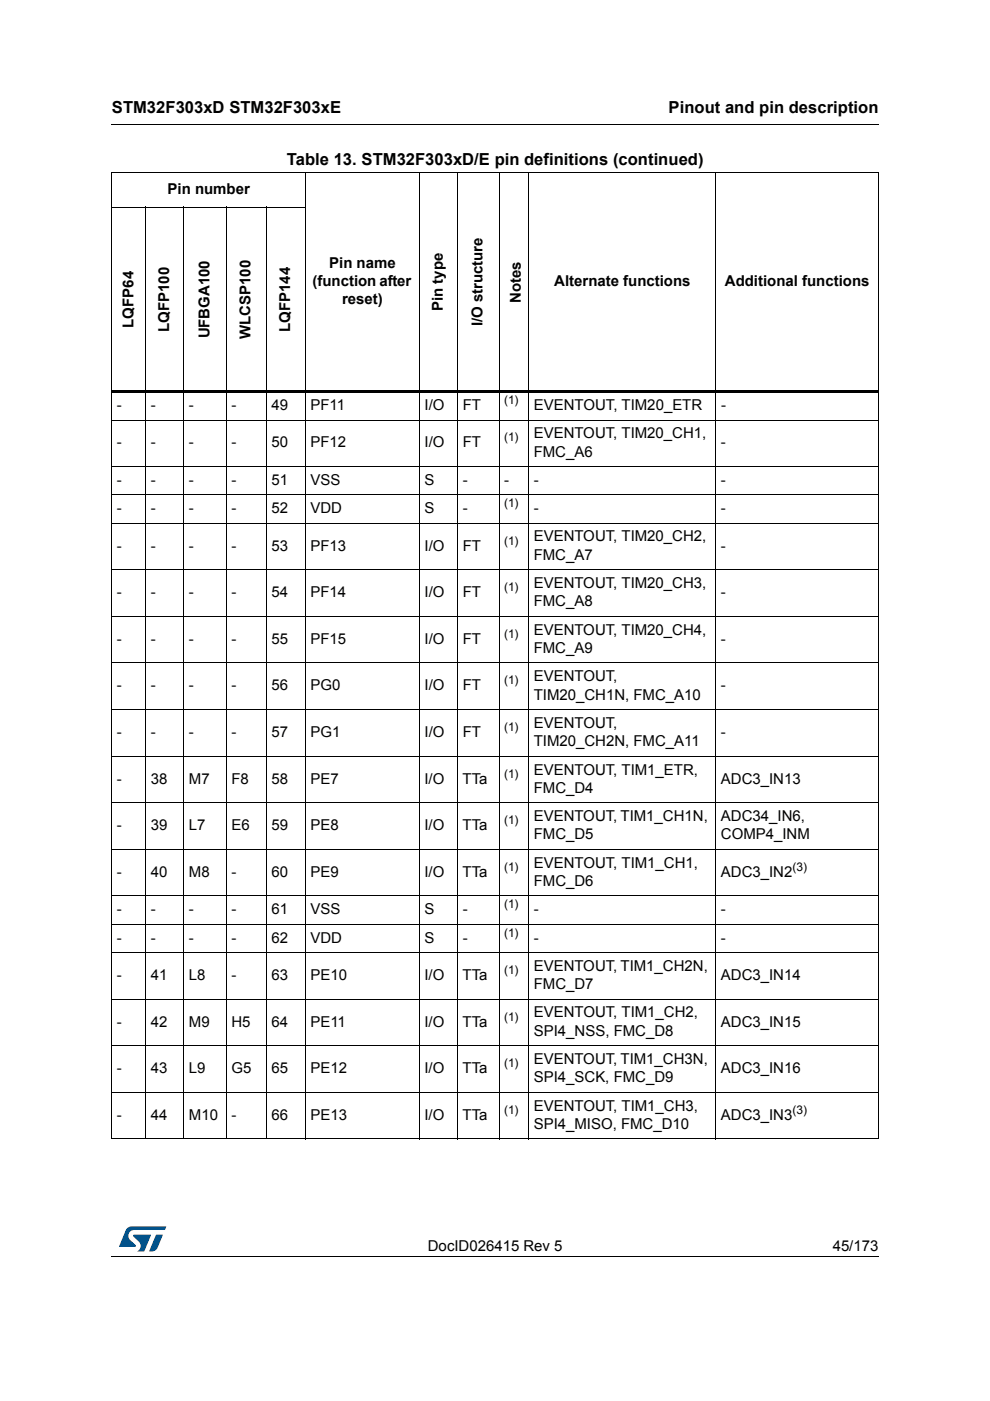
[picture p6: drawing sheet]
<svg xmlns="http://www.w3.org/2000/svg" width="210mm" height="297mm" viewBox="0 0 210 297" stroke-linecap="round" stroke-linejoin="round" font-family="sans-serif">
<defs><g id="words">
<g font-size="3.5">
<text x="23.7" y="23.9">STM32F303xD STM32F303xE</text>
<text x="141.8" y="23.9">Pinout and pin description</text>
<text x="60.8" y="35">Table 13. STM32F303xD/E pin definitions (continued)</text>
</g>
<g font-size="3.2">
<text x="35.5" y="41.1">Pin number</text>
<text x="69.8" y="56.8">Pin name</text>
<text x="66.3" y="60.7">(function after</text>
<text x="72.5" y="64.5">reset)</text>
<text x="93.9" y="65.9" transform="rotate(-90 93.9 65.9)">Pin type</text>
<text x="110.4" y="64.2" transform="rotate(-90 110.4 64.2)">Notes</text>
<text x="117.5" y="60.7">Alternate functions</text>
<text x="153.7" y="60.7">Additional functions</text>
<text x="28.3" y="69.5" transform="rotate(-90 28.3 69.5)">LQFP64</text>
<text x="35.9" y="70.4" transform="rotate(-90 35.9 70.4)">LQFP100</text>
<text x="44.4" y="71.8" transform="rotate(-90 44.4 71.8)">UFBGA100</text>
<text x="53.1" y="71.8" transform="rotate(-90 53.1 71.8)">WLCSP100</text>
<text x="61.5" y="70.4" transform="rotate(-90 61.5 70.4)">LQFP144</text>
<text x="102.3" y="69.2" transform="rotate(-90 102.3 69.2)">I/O structure</text>
<text x="24.8" y="86.9">-</text>
<text x="32" y="86.9">-</text>
<text x="40.1" y="86.9">-</text>
<text x="49.1" y="86.9">-</text>
<text x="57.6" y="86.9">49</text>
<text x="65.8" y="86.9">PF11</text>
<text x="90" y="86.9">I/O</text>
<text x="98.1" y="86.9">FT</text>
<text x="113.2" y="86.9">EVENTOUT, TIM20_ETR</text>
<text x="152.9" y="86.9">-</text>
<text x="24.8" y="94.9">-</text>
<text x="32" y="94.9">-</text>
<text x="40.1" y="94.9">-</text>
<text x="49.1" y="94.9">-</text>
<text x="57.6" y="94.9">50</text>
<text x="65.8" y="94.9">PF12</text>
<text x="90" y="94.9">I/O</text>
<text x="98.1" y="94.9">FT</text>
<text x="113.2" y="92.9">EVENTOUT, TIM20_CH1,</text>
<text x="152.9" y="94.9">-</text>
<text x="113.2" y="96.8">FMC_A6</text>
<text x="24.8" y="102.8">-</text>
<text x="32" y="102.8">-</text>
<text x="40.1" y="102.8">-</text>
<text x="49.1" y="102.8">-</text>
<text x="57.6" y="102.8">51</text>
<text x="65.8" y="102.8">VSS</text>
<text x="90" y="102.8">S</text>
<text x="98.1" y="102.8">-</text>
<text x="106.9" y="102.8">-</text>
<text x="113.2" y="102.8">-</text>
<text x="152.9" y="102.8">-</text>
<text x="24.8" y="108.8">-</text>
<text x="32" y="108.8">-</text>
<text x="40.1" y="108.8">-</text>
<text x="49.1" y="108.8">-</text>
<text x="57.6" y="108.8">52</text>
<text x="65.8" y="108.8">VDD</text>
<text x="90" y="108.8">S</text>
<text x="98.1" y="108.8">-</text>
<text x="113.2" y="108.8">-</text>
<text x="152.9" y="108.8">-</text>
<text x="24.8" y="116.8">-</text>
<text x="32" y="116.8">-</text>
<text x="40.1" y="116.8">-</text>
<text x="49.1" y="116.8">-</text>
<text x="57.6" y="116.8">53</text>
<text x="65.8" y="116.8">PF13</text>
<text x="90" y="116.8">I/O</text>
<text x="98.1" y="116.8">FT</text>
<text x="113.2" y="114.8">EVENTOUT, TIM20_CH2,</text>
<text x="113.2" y="118.7">FMC_A7</text>
<text x="152.9" y="116.8">-</text>
<text x="113.2" y="124.7">EVENTOUT, TIM20_CH3,</text>
<text x="24.8" y="126.6">-</text>
<text x="32" y="126.6">-</text>
<text x="40.1" y="126.6">-</text>
<text x="49.1" y="126.6">-</text>
<text x="57.6" y="126.6">54</text>
<text x="65.8" y="126.6">PF14</text>
<text x="90" y="126.6">I/O</text>
<text x="98.1" y="126.6">FT</text>
<text x="113.2" y="128.6">FMC_A8</text>
<text x="152.9" y="126.6">-</text>
<text x="24.8" y="136.5">-</text>
<text x="32" y="136.5">-</text>
<text x="40.1" y="136.5">-</text>
<text x="49.1" y="136.5">-</text>
<text x="57.6" y="136.5">55</text>
<text x="65.8" y="136.5">PF15</text>
<text x="90" y="136.5">I/O</text>
<text x="98.1" y="136.5">FT</text>
<text x="113.2" y="134.6">EVENTOUT, TIM20_CH4,</text>
<text x="152.9" y="136.5">-</text>
<text x="113.2" y="138.5">FMC_A9</text>
<text x="24.8" y="146.4">-</text>
<text x="32" y="146.4">-</text>
<text x="40.1" y="146.4">-</text>
<text x="49.1" y="146.4">-</text>
<text x="57.6" y="146.4">56</text>
<text x="65.8" y="146.4">PG0</text>
<text x="90" y="146.4">I/O</text>
<text x="98.1" y="146.4">FT</text>
<text x="113.2" y="144.4">EVENTOUT,</text>
<text x="113.2" y="148.3">TIM20_CH1N, FMC_A10</text>
<text x="152.9" y="146.4">-</text>
<text x="113.2" y="154.3">EVENTOUT,</text>
<text x="24.8" y="156.3">-</text>
<text x="32" y="156.3">-</text>
<text x="40.1" y="156.3">-</text>
<text x="49.1" y="156.3">-</text>
<text x="57.6" y="156.3">57</text>
<text x="65.8" y="156.3">PG1</text>
<text x="90" y="156.3">I/O</text>
<text x="98.1" y="156.3">FT</text>
<text x="113.2" y="158.2">TIM20_CH2N, FMC_A11</text>
<text x="152.9" y="156.3">-</text>
<text x="24.8" y="166.1">-</text>
<text x="32" y="166.1">38</text>
<text x="40.1" y="166.1">M7</text>
<text x="49.1" y="166.1">F8</text>
<text x="57.5" y="166.1">58</text>
<text x="65.8" y="166.1">PE7</text>
<text x="90" y="166.1">I/O</text>
<text x="98.1" y="166.1">TTa</text>
<text x="113.2" y="164.2">EVENTOUT, TIM1_ETR,</text>
<text x="152.9" y="166.1">ADC3_IN13</text>
<text x="113.2" y="168.1">FMC_D4</text>
<text x="24.8" y="176">-</text>
<text x="32" y="176">39</text>
<text x="40.1" y="176">L7</text>
<text x="49.1" y="176">E6</text>
<text x="57.5" y="176">59</text>
<text x="65.8" y="176">PE8</text>
<text x="90" y="176">I/O</text>
<text x="98.1" y="176">TTa</text>
<text x="113.2" y="174.1">EVENTOUT, TIM1_CH1N,</text>
<text x="113.2" y="178">FMC_D5</text>
<text x="152.9" y="174.1">ADC34_IN6,</text>
<text x="152.9" y="178">COMP4_INM</text>
<text x="24.8" y="185.9">-</text>
<text x="32" y="185.9">40</text>
<text x="40.1" y="185.9">M8</text>
<text x="49.1" y="185.9">-</text>
<text x="57.5" y="185.9">60</text>
<text x="65.8" y="185.9">PE9</text>
<text x="90" y="185.9">I/O</text>
<text x="98.1" y="185.9">TTa</text>
<text x="113.2" y="184">EVENTOUT, TIM1_CH1,</text>
<text x="152.9" y="185.9">ADC3_IN2</text>
<text x="113.2" y="187.8">FMC_D6</text>
<text x="24.8" y="193.8">-</text>
<text x="32" y="193.8">-</text>
<text x="40.1" y="193.8">-</text>
<text x="49.1" y="193.8">-</text>
<text x="57.6" y="193.8">61</text>
<text x="65.8" y="193.8">VSS</text>
<text x="90" y="193.8">S</text>
<text x="98.1" y="193.8">-</text>
<text x="113.2" y="193.8">-</text>
<text x="152.9" y="193.8">-</text>
<text x="24.8" y="199.8">-</text>
<text x="32" y="199.8">-</text>
<text x="40.1" y="199.8">-</text>
<text x="49.1" y="199.8">-</text>
<text x="57.6" y="199.8">62</text>
<text x="65.8" y="199.8">VDD</text>
<text x="90" y="199.8">S</text>
<text x="98.1" y="199.8">-</text>
<text x="113.2" y="199.8">-</text>
<text x="152.9" y="199.8">-</text>
<text x="24.8" y="207.8">-</text>
<text x="32" y="207.8">41</text>
<text x="40.1" y="207.8">L8</text>
<text x="49.1" y="207.8">-</text>
<text x="57.5" y="207.8">63</text>
<text x="65.8" y="207.8">PE10</text>
<text x="90" y="207.8">I/O</text>
<text x="98.1" y="207.8">TTa</text>
<text x="113.2" y="205.8">EVENTOUT, TIM1_CH2N,</text>
<text x="113.2" y="209.7">FMC_D7</text>
<text x="152.9" y="207.8">ADC3_IN14</text>
<text x="113.2" y="215.7">EVENTOUT, TIM1_CH2,</text>
<text x="24.8" y="217.7">-</text>
<text x="32" y="217.7">42</text>
<text x="40.1" y="217.7">M9</text>
<text x="49.1" y="217.7">H5</text>
<text x="57.5" y="217.7">64</text>
<text x="65.8" y="217.7">PE11</text>
<text x="90" y="217.7">I/O</text>
<text x="98.1" y="217.7">TTa</text>
<text x="113.2" y="219.6">SPI4_NSS, FMC_D8</text>
<text x="152.9" y="217.7">ADC3_IN15</text>
<text x="24.8" y="227.5">-</text>
<text x="32" y="227.5">43</text>
<text x="40.1" y="227.5">L9</text>
<text x="49.1" y="227.5">G5</text>
<text x="57.5" y="227.5">65</text>
<text x="65.8" y="227.5">PE12</text>
<text x="90" y="227.5">I/O</text>
<text x="98.1" y="227.5">TTa</text>
<text x="113.2" y="225.6">EVENTOUT, TIM1_CH3N,</text>
<text x="152.9" y="227.5">ADC3_IN16</text>
<text x="113.2" y="229.5">SPI4_SCK, FMC_D9</text>
<text x="24.8" y="237.4">-</text>
<text x="32" y="237.4">44</text>
<text x="40.1" y="237.4">M10</text>
<text x="49.1" y="237.4">-</text>
<text x="57.6" y="237.4">66</text>
<text x="65.8" y="237.4">PE13</text>
<text x="90" y="237.4">I/O</text>
<text x="98.1" y="237.4">TTa</text>
<text x="113.2" y="235.5">EVENTOUT, TIM1_CH3,</text>
<text x="113.2" y="239.4">SPI4_MISO, FMC_D10</text>
<text x="152.9" y="237.4">ADC3_IN3</text>
<text x="90.7" y="265.1">DocID026415 Rev 5</text>
<text x="176.6" y="265.1">45/173</text>
</g>
<g font-size="2.5">
<text x="106.9" y="85.7">(1)</text>
<text x="106.9" y="93.6">(1)</text>
<text x="106.9" y="107.5">(1)</text>
<text x="106.9" y="115.5">(1)</text>
<text x="106.9" y="125.4">(1)</text>
<text x="106.9" y="135.2">(1)</text>
<text x="106.9" y="145.1">(1)</text>
<text x="106.9" y="155">(1)</text>
<text x="106.9" y="164.9">(1)</text>
<text x="106.9" y="174.8">(1)</text>
<text x="106.9" y="184.6">(1)</text>
<text x="168" y="184.6">(3)</text>
<text x="106.9" y="192.6">(1)</text>
<text x="106.9" y="198.6">(1)</text>
<text x="106.9" y="206.5">(1)</text>
<text x="106.9" y="216.4">(1)</text>
<text x="106.9" y="226.3">(1)</text>
<text x="106.9" y="236.1">(1)</text>
<text x="168" y="236.1">(3)</text>
</g>
</g></defs>
<path d="M23.6 26.2l.1 .2zM23.6 266.3l.1 .1z" fill="#000"/>
<path d="M23.7 26.3h162.6M23.7 266.3h162.6" fill="none" stroke="#000" stroke-width=".21"/>
<path d="M25.2 260h10v5.3h-10z" fill="#fff"/>
<g fill="#005189">
<path d="M26.9 260.5l1-.5 7.3 .1-.3 .7h-6.4a1.31 1.31 0 0 0-1.3 1.1 1.31 1.31 0 0 0 .8 1.4l.7 .7 .1 .3-3.5 .1z"/>
<path d="M33.1 261.8h1.4l-.6 1.6a2.16 2.16 0 0 1-1.3 1.9l-1-.1z"/>
<path d="M28.3 261.8l3.7 .1-1.4 3.3-1.5 .1a1.43 1.43 0 0 0 .6-1.7l-1.4-1.4z"/>
</g>
<g fill="none" stroke="#000" stroke-width=".21">
<path d="M23.6 36.5h162.7M23.7 36.6v204.8M64.8 36.4v205.2M88.9 36.4v205.2M97 36.4v205.2M105.8 36.4v205.2M112.1 36.4v205.2M151.8 36.4v205.2M186.2 36.6v204.8M23.6 43.9h41.3M30.9 43.8v197.8M39 43.8v197.8"/>
<path d="M48 43.8v197.8M56.5 43.8v197.8M23.6 89h162.7M23.6 98.9h162.7M23.6 104.9h162.7M23.6 110.9h162.7M23.6 120.8h162.7M23.6 130.7h162.7M23.6 140.6h162.7M23.6 150.5h162.7M23.6 160.3h162.7M23.6 170.2h162.7"/>
<path d="M23.6 180.1h162.7M23.6 189.9h162.7M23.6 196h162.7M23.6 202h162.7M23.6 211.8h162.7M23.6 221.7h162.7M23.6 231.6h162.7M23.6 241.5h162.7"/>
</g>
<path d="M23.6 82.8h162.7v.5h-162.7z" fill="#000"/>
<use href="#words"/>
</svg>
